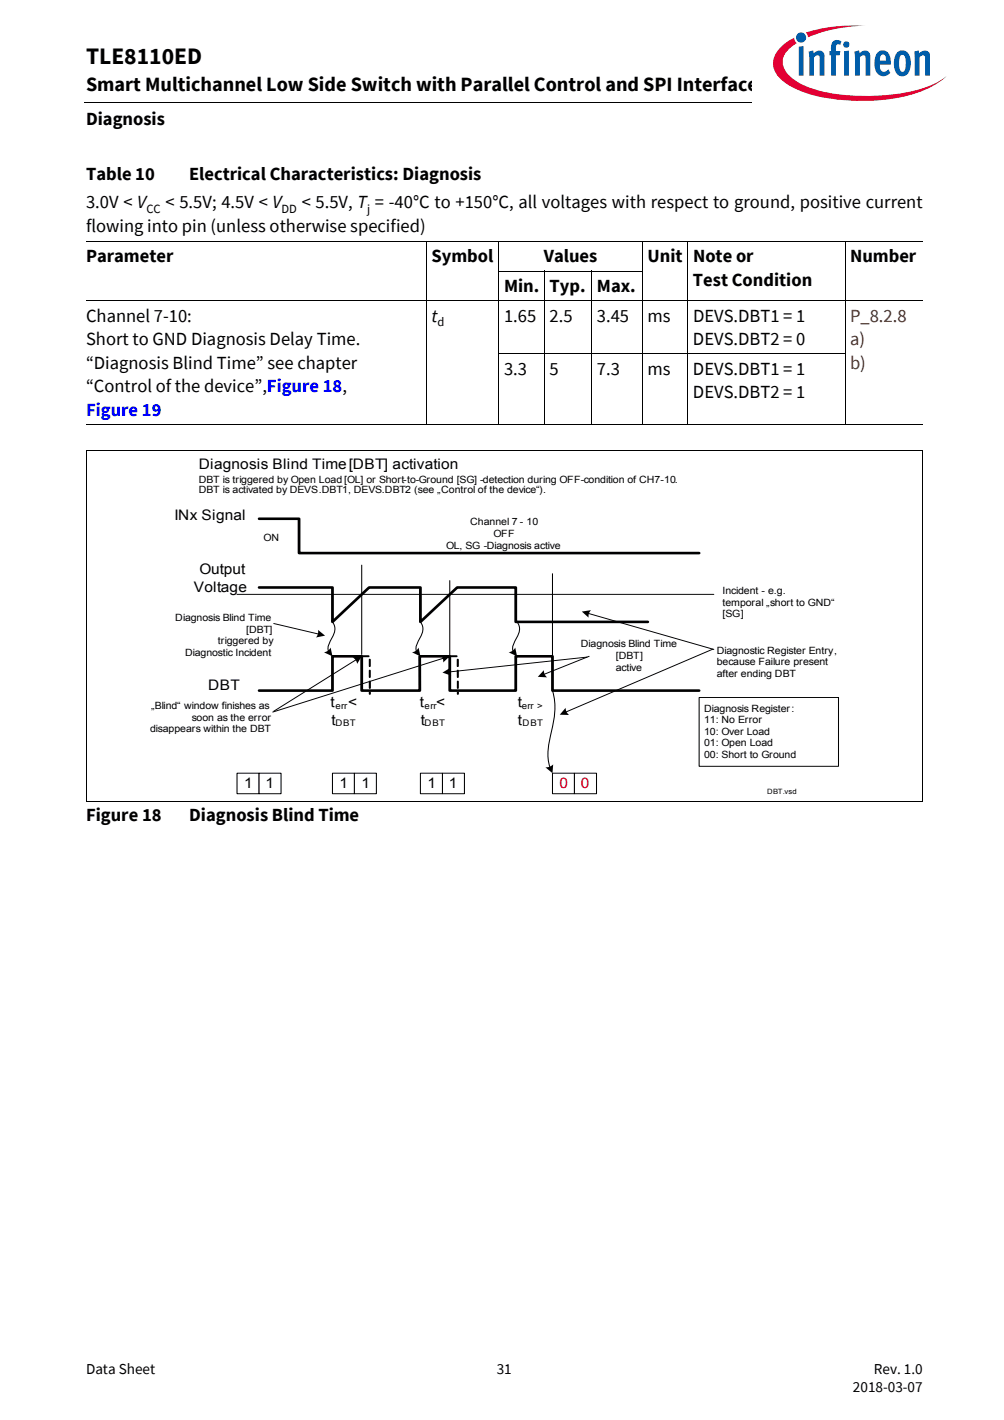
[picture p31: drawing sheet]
<svg xmlns="http://www.w3.org/2000/svg" width="210mm" height="297mm" viewBox="0 0 210 297" stroke-linecap="round" stroke-linejoin="round" font-family="sans-serif">
<defs><g id="words">
<text font-size="4.9" x="18" y="13.4">TLE8110ED</text>
<text font-size="4.2" x="18" y="19">Smart Multichannel Low Side Switch with Parallel Control and SPI Interface</text>
<g font-size="3.9">
<text x="18" y="26.2">Diagnosis</text>
<text x="18" y="37.6">Table 10</text>
<text x="39.5" y="37.6">Electrical Characteristics: Diagnosis</text>
<text x="18" y="43.6">3.0V &lt; V</text>
<text x="34.6" y="43.6">&lt; 5.5V; 4.5V &lt; V</text>
<text x="63.1" y="43.6">&lt; 5.5V, T = -40°C to +150°C, all voltages with respect to ground, positive current</text>
<text x="18" y="48.5">flowing into pin (unless otherwise specified)</text>
<text x="18" y="54.9">Parameter</text>
<text x="90.2" y="54.9">Symbol</text>
<text x="113.7" y="54.9">Values</text>
<text x="135.4" y="54.9">Unit Note or</text>
<text x="144.9" y="59.8">Test Condition</text>
<text x="177.8" y="54.9">Number</text>
<text x="105.4" y="61.1">Min. Typ. Max.</text>
<text x="18" y="67.2">Channel 7-10:</text>
<text x="90.2" y="67.2">t</text>
<text x="105.4" y="67.2">1.65</text>
<text x="114.9" y="67.2">2.5</text>
<text x="124.8" y="67.2">3.45</text>
<text x="135.4" y="67.2">ms</text>
<text x="144.9" y="67.2">DEVS.DBT1 = 1</text>
<text x="18" y="72.2">Short to GND Diagnosis Delay Time.</text>
<text x="18" y="77.1">“Diagnosis Blind Time” see chapter</text>
<text x="144.9" y="72.2">DEVS.DBT2 = 0</text>
<text x="18" y="82.1">“Control of the device”,Figure 18,</text>
<text x="105.4" y="78.4">3.3</text>
<text x="114.9" y="78.4">5</text>
<text x="124.8" y="78.4">7.3</text>
<text x="135.4" y="78.4">ms</text>
<text x="144.9" y="83.3">DEVS.DBT2 = 1</text>
<text x="144.9" y="78.4">DEVS.DBT1 = 1</text>
<text x="18" y="171.7">Figure 18</text>
<text x="39.6" y="171.7">Diagnosis Blind Time</text>
</g>
<g font-size="3.9" fill="#802600">
<text x="177.8" y="67.2">P_8.2.8</text>
<text x="177.8" y="72.2">a)</text>
<text x="177.8" y="77.1">b)</text>
</g>
<text font-size="3.9" fill="#00f" x="18" y="87">Figure 19</text>
<g font-size="3.2">
<text x="18" y="287.3">Data Sheet</text>
<text x="103.9" y="287.3">31</text>
<text x="182.8" y="287.3">Rev. 1.0</text>
<text x="178.4" y="291.2">2018-03-07</text>
</g>
<g font-size="3">
<text x="41.6" y="98.1">Diagnosis Blind Time [DBT] activation</text>
<text x="36.5" y="108.7">INx Signal</text>
<text x="40.5" y="123.8">Voltage</text>
<text x="41.7" y="120.1">Output</text>
<text x="43.6" y="144.3">DBT</text>
<text x="69.1" y="147.9">t</text>
<text x="72.8" y="147.9">&lt;</text>
<text x="87.8" y="147.9">t</text>
<text x="91.2" y="147.9">&lt;</text>
<text x="108.3" y="147.9">t</text>
<text x="69.3" y="151.5">t</text>
<text x="88" y="151.5">t</text>
<text x="108.3" y="151.5">t</text>
<text x="51.1" y="164.8">1</text>
<text x="55.5" y="164.8">1</text>
<text x="71" y="164.8">1</text>
<text x="75.6" y="164.8">1</text>
<text x="89.4" y="164.8">1</text>
<text x="93.9" y="164.8">1</text>
</g>
<g font-size="3" fill="#f00">
<text x="117" y="164.8">0</text>
<text x="121.5" y="164.8">0</text>
</g>
<g font-size="2.6">
<text x="30.6" y="44.6">CC</text>
<text x="58.9" y="44.6">DD</text>
<text x="76.8" y="44.6">j</text>
<text x="91.5" y="68.2">d</text>
</g>
<g font-size="2.1">
<text x="41.6" y="100.9">DBT is triggered by Open Load [OL] or Short-to-Ground [SG] -detection during OFF-condition of CH7-10.</text>
<text x="41.6" y="103.2">DBT is activated by DEVS.DBT1, DEVS.DBT2 (see „Control of the device“).</text>
<text x="55.1" y="113.1">ON</text>
<text x="98.4" y="109.9">Channel 7 - 10</text>
<text x="103.2" y="112.4">OFF</text>
<text x="93.3" y="114.8">OL, SG -Diagnosis active</text>
<text x="151.1" y="124.3">Incident - e.g.</text>
<text x="36.7" y="129.9">Diagnosis Blind Time</text>
<text x="151.1" y="126.8">temporal „short to GND“</text>
<text x="151.1" y="129.1">[SG]</text>
<text x="38.7" y="137.3">Diagnostic Incident</text>
<text x="45.6" y="134.8">triggered by</text>
<text x="51.5" y="132.3">[DBT]</text>
<text x="121.5" y="135.4">Diagnosis Blind Time</text>
<text x="128.8" y="137.8">[DBT]</text>
<text x="149.9" y="136.7">Diagnostic Register Entry,</text>
<text x="128.8" y="140.3">active</text>
<text x="149.9" y="139.2">because Failure present</text>
<text x="149.9" y="141.6">after ending DBT</text>
<text x="31.6" y="148.3">„Blind“ window finishes as</text>
<text x="147.3" y="148.9">Diagnosis Register:</text>
<text x="31.4" y="153.1">disappears within the DBT</text>
<text x="40.1" y="150.8">soon as the error</text>
<text x="147.3" y="151.2">11: No Error</text>
<text x="147.3" y="153.6">10: Over Load</text>
<text x="147.3" y="156.1">01: Open Load</text>
<text x="147.3" y="158.6">00: Short to Ground</text>
</g>
<g font-size="1.9">
<text x="70.1" y="148.3">err</text>
<text x="88.8" y="148.3">err</text>
<text x="109.1" y="148.3">err &gt;</text>
<text x="70.1" y="151.9">DBT</text>
<text x="88.8" y="151.9">DBT</text>
<text x="109.3" y="151.9">DBT</text>
</g>
<text font-size="1.5" x="160.4" y="166">DBT.vsd</text>
</g></defs>
<path d="M17.7 21.3l.1 .1z" fill="#000"/>
<path d="M17.8 21.4h140.5" fill="none" stroke="#000" stroke-width=".21"/>
<path d="M157.3 5.1h42.7v21.5h-42.7z" fill="#fff"/>
<path d="M168.6 6.8l.4 1 1.4-.5a31.9 31.9 0 0 1 10.7-1.9 32.2 32.2 0 0 0-12.5 1.4zM163.4 9.8a4.3 4.3 0 0 0 0 6.9 21.8 21.8 0 0 0 11.7 4.1 38.5 38.5 0 0 0 18.7-2.1 14.3 14.3 0 0 0 4.2-2.8 18.4 18.4 0 0 1-8.8 3.5 40.4 40.4 0 0 1-20.2-1.2l-1.6-.7a6.4 6.4 0 0 1-3.7-4.4 5.1 5.1 0 0 1 2.9-4.1l-.3-.3-.2-.8-1 .5z" fill-rule="evenodd" fill="#e30034"/>
<path d="M166.5 7.8a1.06 1.06 0 0 0 2.1 0 1.06 1.06 0 0 0-2.1 0zM167.1 9.8v6h.9v-6.2zM169.1 10.8l.2 1.3v3.7h.9v-3.8l.7-.4h.3l.2 .3v3.9h1v-3.9a1.21 1.21 0 0 0-.8-1.3 1.21 1.21 0 0 0-1.4 .5l-.1-.6zM174.3 8.6a2.41 2.41 0 0 0-.5 2.1h-.3v.9h.3v4.2h1v-4.2h.8l.2-.9h-1v-.9a.49 .49 0 0 1 .3-.6 .49 .49 0 0 1 .6 .2l.3-.7a1.45 1.45 0 0 0-1.7-.1zM176.5 10.7v5.1h1v-5.2zM176.3 9.3a.7 .7 0 0 0 1.4 0 .7 .7 0 0 0-1.4 0zM178.7 10.8l.1 5h1v-3.8a.67 .67 0 0 1 1.2-.2v4h1v-3.9a1.22 1.22 0 0 0-.8-1.3 1.22 1.22 0 0 0-1.4 .5l-.2-.6zM183.7 10.8a3.9 3.9 0 0 0-.1 4.7 1.76 1.76 0 0 0 2.6-.3l-.4-.7a.99 .99 0 0 1-1.6 .1l-.2-1.1h2.3v-.2a2.3 2.3 0 0 0-1.5-2.8h-.5zM184.2 11.7a.65 .65 0 0 1 .9-.2 .65 .65 0 0 1 .2 .9v.3h-1.3zM187.7 10.9a3.9 3.9 0 0 0 .1 4.8 1.68 1.68 0 0 0 2.6-1.5 3.8 3.8 0 0 0-.7-3.3 1.59 1.59 0 0 0-2 0zM188.4 11.6l.2-.1a.86 .86 0 0 1 .8 1.2v.7a1.26 1.26 0 0 1-.6 1.6 1.49 1.49 0 0 1-.8-1.9l.1-.8zM191.2 10.8l.1 5h1v-3.8l.7-.4h.3l.2 .3v3.9h1v-4.2a1.08 1.08 0 0 0-.6-1 1.08 1.08 0 0 0-1.3 .2l-.4 .3v-.6z" fill-rule="evenodd" fill="#005da9"/>
<g fill="none" stroke="#000" stroke-width=".21">
<path d="M18 50.6h175M89.2 50.5v38.4M104.3 56.7h30.1M104.4 50.5v38.4M113.9 56.7v32.2M123.8 56.7v32.2M134.4 50.5v38.4M143.9 50.5v38.4M176.7 50.5v38.4M18 62.9h175M104.3 74h72.5M18 88.8h175"/>
<path d="M49.6 124.3h99.7"/>
</g>
<path d="M54.2 108.5h8.3v7.2h83.7" fill="none" stroke="#000" stroke-width=".56"/>
<path d="M69.5 161.7h4.6v4.3h-4.6z" fill="#fff"/>
<path d="M69.5 161.7h4.6v4.3h-4.6z" fill="none" stroke="#000" stroke-width=".21"/>
<path d="M74.1 161.7h4.6v4.3h-4.6z" fill="#fff"/>
<path d="M74.1 161.7h4.6v4.3h-4.6z" fill="none" stroke="#000" stroke-width=".21"/>
<path d="M87.9 161.7h4.6v4.3h-4.6z" fill="#fff"/>
<path d="M87.9 161.7h4.6v4.3h-4.6z" fill="none" stroke="#000" stroke-width=".21"/>
<path d="M92.5 161.7h4.6v4.3h-4.6z" fill="#fff"/>
<path d="M92.5 161.7h4.6v4.3h-4.6z" fill="none" stroke="#000" stroke-width=".21"/>
<path d="M115.5 161.7h4.6v4.3h-4.6z" fill="#fff"/>
<path d="M115.5 161.7h4.6v4.3h-4.6z" fill="none" stroke="#000" stroke-width=".21"/>
<path d="M120.1 161.7h4.7v4.3h-4.7z" fill="#fff"/>
<path d="M69.5 130.1a3.2 3.2 0 0 1-.3 3.8 2.65 2.65 0 0 0-.5 2.4M87.9 130.1a3.2 3.2 0 0 1-.3 3.8 2.68 2.68 0 0 0-.5 2.4M108.1 130.1a3.2 3.2 0 0 1-.3 3.8 2.65 2.65 0 0 0-.5 2.4M120.1 161.7h4.7v4.3h-4.7z" fill="none" stroke="#000" stroke-width=".21"/>
<g fill="#000">
<path d="M67.8 136.4l.9-.4 .5-.6 .3 1.9z" fill-rule="evenodd"/>
<path d="M86.2 136.4l.9-.4 .4-.6 .4 1.9z" fill-rule="evenodd"/>
<path d="M106.4 136.4l.9-.4 .5-.6 .3 1.9z" fill-rule="evenodd"/>
</g>
<path d="M49.6 161.7h4.6v4.3h-4.6z" fill="#fff"/>
<path d="M49.6 161.7h4.6v4.3h-4.6z" fill="none" stroke="#000" stroke-width=".21"/>
<path d="M54.2 161.7h4.6v4.3h-4.6z" fill="#fff"/>
<g fill="none" stroke="#000" stroke-width=".21">
<path d="M18 94.2h175M18 94.1v73.6M192.9 94.2v73.5M75.7 118.2v18.7M115.5 120v17.3M57.3 130.4l9.4 2.2M74.5 137.9l-17.2 10.9M92.8 137.6l-35.8 11.3M94.1 121.4v15.9M122.8 137.4l-28.9 3.1M123 128.3l26.3 7.5M123.2 137.3l-9.5 3.8"/>
<path d="M149.1 135.8l-30.8 13.2M115.5 144.4a16 16 0 0 1-.3 9.1 12.4 12.4 0 0 0-.2 7.1M146.2 145.9h29.2v14.4h-29.2zM18 167.7h174.9M54.2 161.7h4.6v4.3h-4.6z"/>
</g>
<g fill="#000">
<path d="M66.5 131.7l1.5 1.3-1.9 .3 .3-.6z" fill-rule="evenodd"/>
<path d="M73.7 137.5l1.9-.2-.9 1.6-.2-.7z" fill-rule="evenodd"/>
<path d="M92.1 137l2 .3-1.4 1.3v-.7z" fill-rule="evenodd"/>
<path d="M121.7 127.9l1.9-.3-.4 .6-.1 1z" fill-rule="evenodd"/>
<path d="M92.5 140.7l1.7-1a1.79 1.79 0 0 0 .2 1.6z" fill-rule="evenodd"/>
<path d="M113.7 140.2l.3 1 .4 .5-1.9-.1z" fill-rule="evenodd"/>
<path d="M118.3 148l.1 .7 .6 .8h-1.9z" fill-rule="evenodd"/>
<path d="M114.1 160.5l.7-.1 .9-.5-.2 1.8z" fill-rule="evenodd"/>
</g>
<path d="M54.2 122.9h15.3v7.2l7.7-7.2h10.7v7.2l7.7-7.2h12.3v7.2h27.6M54.2 144.4h15.3v-7.1h6.2v7.1h12.1v-7.1h6.3v7.1h13.8v-7.1h7.6v7.1h30.7" fill="none" stroke="#000" stroke-width=".56"/>
<g fill="#000" stroke="#000" stroke-width=".21">
<path d="M75.6 137.2l1.6 .1-1.5 .1zM77.3 137.9l.1 .1-.1 1.4zM77.3 140.2l.1 .1-.1 1.4zM77.3 142.5l.1 .1-.1 1.4zM77.3 144.8h.1v.4l-.2-.1z"/>
<path d="M94 137.2l1.6 .1-1.5 .1zM95.7 137.9l.1 .1-.1 1.4zM95.7 140.2l.1 .1-.1 1.4zM95.7 142.5l.1 .1-.1 1.4zM95.7 144.8h.2l-.1 .4z"/>
</g>
<use href="#words"/>
</svg>
